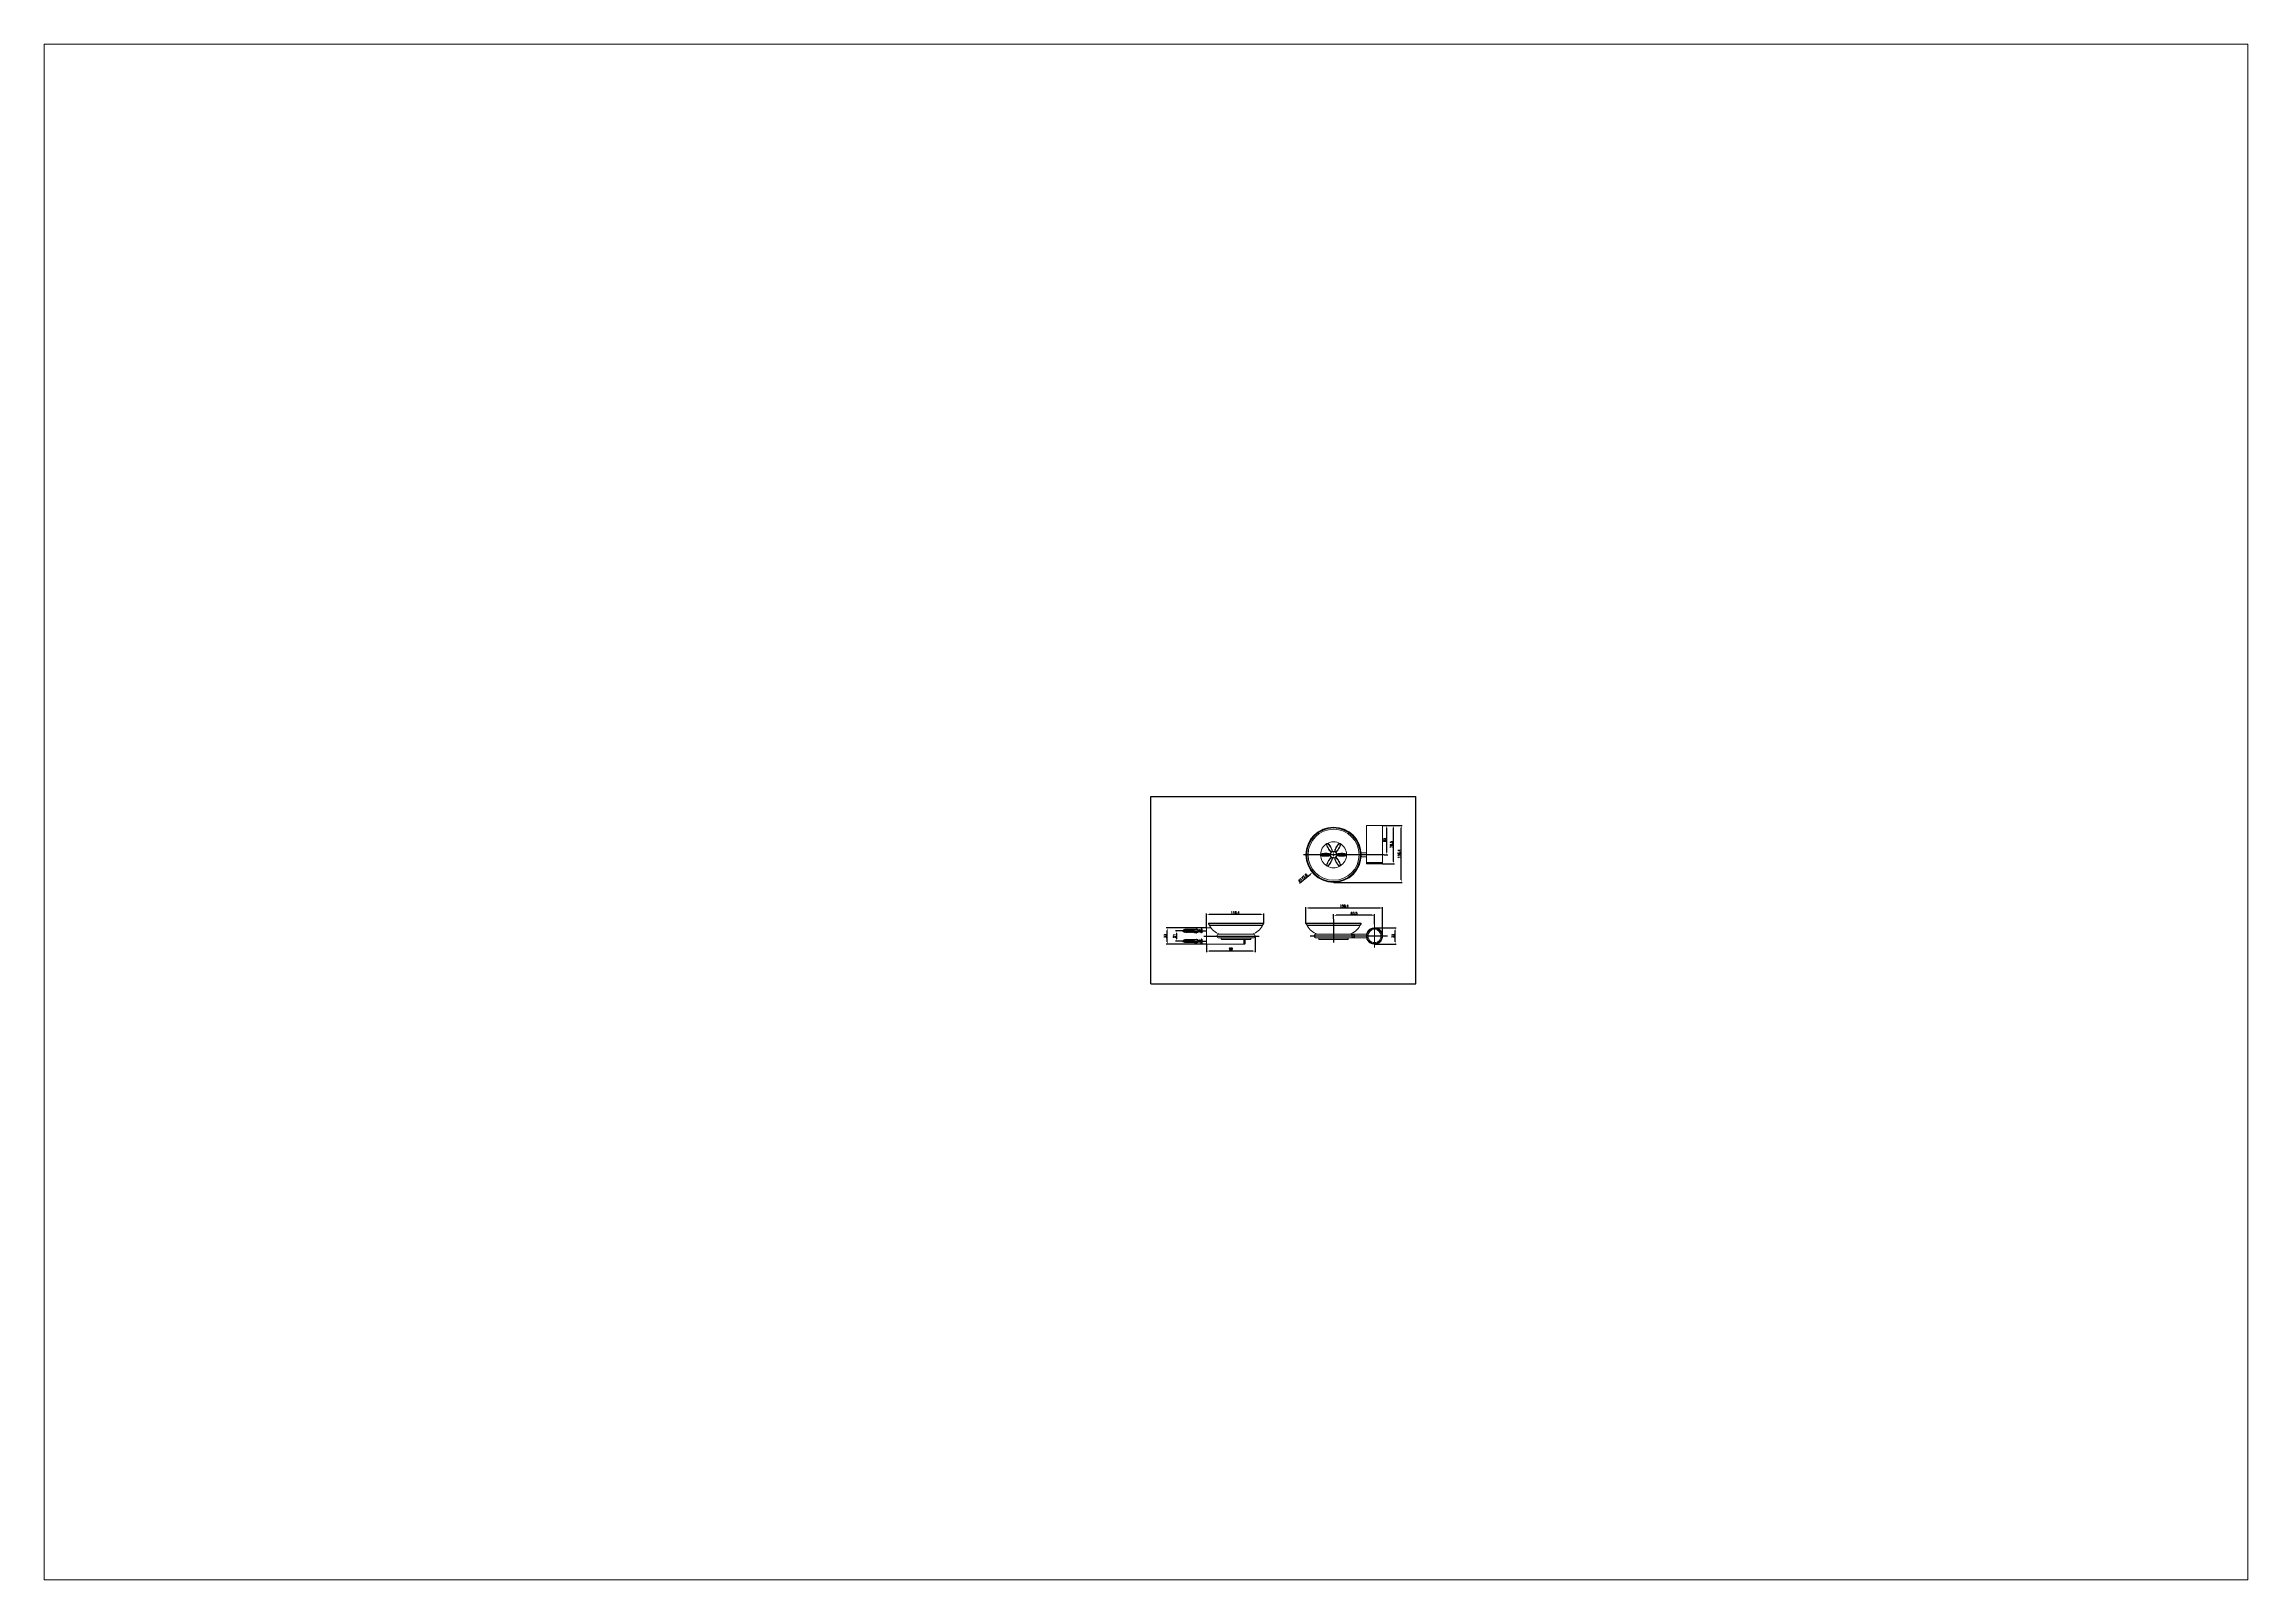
# Paper-space layout '배치1' of a CAD drawing. Extents: x 1.13 to 10.18, y 0.79 to 7.09.
# The model-space entities are those that its viewports show. They can reach past a viewport. Long polylines and large blocks are cut down to what shows.
import ezdxf

# ---------------------------------------------------------------- set-up
doc = ezdxf.new("R2010")
doc.units = 0
doc.header["$LTSCALE"] = 23.1
doc.header["$MEASUREMENT"] = 0
doc.linetypes.add('CENTER', pattern=[0.6, 0.375, -0.075, 0.075, -0.075])
doc.layers.get('0').update_dxf_attribs({"linetype": 'CONTINUOUS'})
doc.layers.get('Defpoints').update_dxf_attribs({"linetype": 'CONTINUOUS'})
doc.styles.get("Standard").update_dxf_attribs({"font": 'txt.shx', "bigfont": 'whgtxt.shx'})
doc.dimstyles.get("Standard").update_dxf_attribs({"dimtxt": 2.5, "dimasz": 0.18, "dimexe": 0.18, "dimexo": 0.0625, "dimgap": 0.09, "dimtad": 0, "dimtih": 1, "dimtoh": 1, "dimdec": 4, "dimzin": 0, "dimdsep": 46, "dimtxsty": 'Standard', "dimcen": 0.09, "dimadec": 0, "dimazin": 0, "dimtp": 0.001, "dimtm": 0.001, "dimtfac": 1, "dimtdec": 4, "dimtofl": 0, "dimtmove": 0, "dimatfit": 0, "dimfxl": 0, "dimtolj": 1, "dimtzin": 0, "dimarcsym": 0})

# ---------------------------------------------------------------- blocks, each defined once
blk = doc.blocks.new('SW_CENTERMARKSYMBOL_3')
at = {"color": 0, "linetype": 'Continuous', "lineweight": 0}
for p, q in [((-5, 0), (-5.25, 0)), ((0, 0), (-2.5, 0)), ((0, 5), (0, 5.25)), ((0, 0), (0, 2.5)), ((0, 0), (0, -2.5)), ((0, 0), (2.5, 0)), ((5, 0), (5.25, 0)), ((0, -5), (0, -5.25))]:
    blk.add_line(p, q, dxfattribs=at)
blk = doc.blocks.new('*D47')
at = {"color": 2, "lineweight": -2, "transparency": 16777216}
for p, q in [((563, 116.4), (606.6, 116.4)), ((604.6, 88.4), (604.6, 111.4)), ((563, 83.4), (606.6, 83.4))]:
    blk.add_line(p, q, dxfattribs=at)
at = {"color": 2, "transparency": 16777216}
for points in [[(603.8, 111.4), (605.4, 111.4), (604.6, 116.4)], [(603.8, 88.4), (605.4, 88.4), (604.6, 83.4)]]:
    blk.add_solid(points, dxfattribs=at)
at = {"layer": 'Defpoints', "color": 0, "transparency": 16777216}
for p in [(562.4, 116.4), (604.6, 116.4), (562.4, 83.4)]:
    blk.add_point(p, dxfattribs=at)
at = {"color": 2, "transparency": 16777216, "insert": (600.3, 99.9), "char_height": 4.6, "attachment_point": 5, "rotation": 90}
blk.add_mtext('\\A1;33', dxfattribs=at)
blk = doc.blocks.new('*D48')
at = {"color": 2, "lineweight": -2, "transparency": 16777216}
for p, q in [((422.5, 125.8), (422.5, 159.1)), ((573.9, 157.1), (427.5, 157.1)), ((578.9, 100.5), (578.9, 159.1))]:
    blk.add_line(p, q, dxfattribs=at)
at = {"color": 2, "transparency": 16777216}
for points in [[(427.5, 158), (427.5, 156.3), (422.5, 157.1)], [(573.9, 158), (573.9, 156.3), (578.9, 157.1)]]:
    blk.add_solid(points, dxfattribs=at)
at = {"layer": 'Defpoints', "color": 0, "transparency": 16777216}
for p in [(422.5, 157.1), (422.5, 125.2), (578.9, 99.9)]:
    blk.add_point(p, dxfattribs=at)
at = {"color": 2, "transparency": 16777216, "insert": (500.7, 161.4), "char_height": 4.6, "attachment_point": 5}
blk.add_mtext('\\A1;156.4', dxfattribs=at)
blk = doc.blocks.new('*D49')
at = {"color": 2, "lineweight": -2, "transparency": 16777216}
for p, q in [((478.9, 134.7), (478.9, 144.2)), ((557.4, 142.2), (483.9, 142.2)), ((562.4, 124), (562.4, 144.2))]:
    blk.add_line(p, q, dxfattribs=at)
at = {"color": 2, "transparency": 16777216}
for points in [[(483.9, 143), (483.9, 141.4), (478.9, 142.2)], [(557.4, 143), (557.4, 141.4), (562.4, 142.2)]]:
    blk.add_solid(points, dxfattribs=at)
at = {"layer": 'Defpoints', "color": 0, "transparency": 16777216}
for p in [(478.9, 142.2), (478.9, 134.1), (562.4, 123.4)]:
    blk.add_point(p, dxfattribs=at)
at = {"color": 2, "transparency": 16777216, "insert": (520.7, 146.5), "char_height": 4.6, "attachment_point": 5}
blk.add_mtext('\\A1;83.5', dxfattribs=at)
blk = doc.blocks.new('*D50')
at = {"color": 2, "lineweight": -2, "transparency": 16777216}
for p, q in [((579.5, 325.7), (619, 325.7)), ((617, 214.3), (617, 320.7)), ((479.5, 209.3), (619, 209.3))]:
    blk.add_line(p, q, dxfattribs=at)
at = {"color": 2, "transparency": 16777216}
for points in [[(616.2, 320.7), (617.8, 320.7), (617, 325.7)], [(616.2, 214.3), (617.8, 214.3), (617, 209.3)]]:
    blk.add_solid(points, dxfattribs=at)
at = {"layer": 'Defpoints', "color": 0, "transparency": 16777216}
for p in [(578.9, 325.7), (617, 325.7), (478.9, 209.3)]:
    blk.add_point(p, dxfattribs=at)
at = {"color": 2, "transparency": 16777216, "insert": (612.7, 267.5), "char_height": 4.6, "attachment_point": 5, "rotation": 90}
blk.add_mtext('\\A1;116.4', dxfattribs=at)
blk = doc.blocks.new('*D51')
at = {"color": 2, "lineweight": -2, "transparency": 16777216}
for p, q in [((579.5, 325.7), (603.2, 325.7)), ((601.2, 252.2), (601.2, 320.7)), ((578.5, 247.2), (603.2, 247.2))]:
    blk.add_line(p, q, dxfattribs=at)
at = {"color": 2, "transparency": 16777216}
for points in [[(600.4, 320.7), (602.1, 320.7), (601.2, 325.7)], [(600.4, 252.2), (602.1, 252.2), (601.2, 247.2)]]:
    blk.add_solid(points, dxfattribs=at)
at = {"layer": 'Defpoints', "color": 0, "transparency": 16777216}
for p in [(578.9, 325.7), (601.2, 325.7), (577.9, 247.2)]:
    blk.add_point(p, dxfattribs=at)
at = {"color": 2, "transparency": 16777216, "insert": (596.9, 286.5), "char_height": 4.6, "attachment_point": 5, "rotation": 90}
blk.add_mtext('\\A1;78.5', dxfattribs=at)
blk = doc.blocks.new('*D52')
at = {"color": 2, "lineweight": -2, "transparency": 16777216}
for p, q in [((579.5, 325.7), (589.6, 325.7)), ((587.6, 270.7), (587.6, 320.7)), ((582.5, 265.7), (589.6, 265.7))]:
    blk.add_line(p, q, dxfattribs=at)
at = {"color": 2, "transparency": 16777216}
for points in [[(586.8, 320.7), (588.4, 320.7), (587.6, 325.7)], [(586.8, 270.7), (588.4, 270.7), (587.6, 265.7)]]:
    blk.add_solid(points, dxfattribs=at)
at = {"layer": 'Defpoints', "color": 0, "transparency": 16777216}
for p in [(578.9, 325.7), (587.6, 325.7), (581.9, 265.7)]:
    blk.add_point(p, dxfattribs=at)
at = {"color": 2, "transparency": 16777216, "insert": (583.3, 295.7), "char_height": 4.6, "attachment_point": 5, "rotation": 90}
blk.add_mtext('\\A1;60', dxfattribs=at)
blk = doc.blocks.new('*D53')
at = {"color": 2, "lineweight": -2, "transparency": 16777216}
blk.add_line((409.7, 207.6), (431.9, 226.2), dxfattribs=at)
at = {"color": 2, "transparency": 16777216}
blk.add_solid([(431.3, 226.9), (432.4, 225.6), (435.7, 229.4)], dxfattribs=at)
at = {"layer": 'Defpoints', "color": 0, "transparency": 16777216}
for p in [(522.1, 302), (435.7, 229.4)]:
    blk.add_point(p, dxfattribs=at)
at = {"color": 2, "transparency": 16777216, "insert": (416.1, 218.6), "char_height": 4.6, "attachment_point": 5, "rotation": 39.99}
blk.add_mtext('\\A1;∅112.8', dxfattribs=at)
blk = doc.blocks.new('*D59')
at = {"color": 2, "lineweight": -2, "transparency": 16777216}
for p, q in [((219.9, 117), (219.9, 145.6)), ((331.3, 143.6), (224.9, 143.6)), ((336.3, 125.8), (336.3, 145.6))]:
    blk.add_line(p, q, dxfattribs=at)
at = {"color": 2, "transparency": 16777216}
for points in [[(224.9, 144.4), (224.9, 142.7), (219.9, 143.6)], [(331.3, 144.4), (331.3, 142.7), (336.3, 143.6)]]:
    blk.add_solid(points, dxfattribs=at)
at = {"layer": 'Defpoints', "color": 0, "transparency": 16777216}
for p in [(219.9, 143.6), (219.9, 116.4), (336.3, 125.2)]:
    blk.add_point(p, dxfattribs=at)
at = {"color": 2, "transparency": 16777216, "insert": (278.1, 147.9), "char_height": 4.6, "attachment_point": 5}
blk.add_mtext('\\A1;116.4', dxfattribs=at)
blk = doc.blocks.new('*D60')
at = {"color": 2, "lineweight": -2, "transparency": 16777216}
for p, q in [((318.9, 99.3), (318.9, 67.1)), ((219.9, 82.8), (219.9, 67.1)), ((313.9, 69.1), (224.9, 69.1))]:
    blk.add_line(p, q, dxfattribs=at)
at = {"color": 2, "transparency": 16777216}
for points in [[(224.9, 70), (224.9, 68.3), (219.9, 69.1)], [(313.9, 70), (313.9, 68.3), (318.9, 69.1)]]:
    blk.add_solid(points, dxfattribs=at)
at = {"layer": 'Defpoints', "color": 0, "transparency": 16777216}
for p in [(318.9, 99.9), (219.9, 83.4), (219.9, 69.1)]:
    blk.add_point(p, dxfattribs=at)
at = {"color": 2, "transparency": 16777216, "insert": (269.4, 73.4), "char_height": 4.6, "attachment_point": 5}
blk.add_mtext('\\A1;99', dxfattribs=at)
blk = doc.blocks.new('*D61')
at = {"color": 2, "lineweight": -2, "transparency": 16777216}
for p, q in [((219.3, 116.4), (137.6, 116.4)), ((139.6, 88.4), (139.6, 111.4)), ((219.3, 83.4), (137.6, 83.4))]:
    blk.add_line(p, q, dxfattribs=at)
at = {"color": 2, "transparency": 16777216}
for points in [[(138.8, 111.4), (140.5, 111.4), (139.6, 116.4)], [(138.8, 88.4), (140.5, 88.4), (139.6, 83.4)]]:
    blk.add_solid(points, dxfattribs=at)
at = {"layer": 'Defpoints', "color": 0, "transparency": 16777216}
for p in [(139.6, 116.4), (219.9, 116.4), (219.9, 83.4)]:
    blk.add_point(p, dxfattribs=at)
at = {"color": 2, "transparency": 16777216, "insert": (135.3, 99.9), "char_height": 4.6, "attachment_point": 5, "rotation": 90}
blk.add_mtext('\\A1;33', dxfattribs=at)
blk = doc.blocks.new('*D62')
at = {"color": 2, "lineweight": -2, "transparency": 16777216}
for p, q in [((170.6, 110.4), (156.4, 110.4)), ((158.4, 105.4), (158.4, 94.4)), ((170.6, 89.4), (156.4, 89.4))]:
    blk.add_line(p, q, dxfattribs=at)
at = {"color": 2, "transparency": 16777216}
for points in [[(157.6, 105.4), (159.2, 105.4), (158.4, 110.4)], [(157.6, 94.4), (159.2, 94.4), (158.4, 89.4)]]:
    blk.add_solid(points, dxfattribs=at)
at = {"layer": 'Defpoints', "color": 0, "transparency": 16777216}
for p in [(171.2, 110.4), (158.4, 89.4), (171.2, 89.4)]:
    blk.add_point(p, dxfattribs=at)
at = {"color": 2, "transparency": 16777216, "insert": (154.1, 99.9), "char_height": 4.6, "attachment_point": 5, "rotation": 90}
blk.add_mtext('\\A1;21', dxfattribs=at)
blk = doc.blocks.new('A$C249B000C')
at = {"color": 2, "linetype": 'Continuous'}
for p, q in [((0, 0), (0, 420)), ((0, 420), (594, 420)), ((594, 0), (594, 420)), ((0, 0), (594, 0))]:
    blk.add_line(p, q, dxfattribs=at)

msp = doc.modelspace()

# ---------------------------------------------------------------- linework, layer by layer
at = {"color": 7, "linetype": 'Continuous', "lineweight": 15}
for p, q in [((545.917, 325.703), (545.917, 269.854)), ((545.917, 325.703), (578.917, 325.703)), ((578.917, 249.703), (578.917, 325.703)), ((474.599, 271.139), (475.076, 271.349)), ((475.326, 271.121), (474.874, 270.793)), ((475.076, 271.349), (475.948, 271.853)), ((475.948, 271.853), (476.369, 272.16)), ((476.531, 271.749), (476.021, 271.522)), ((481.813, 271.522), (481.303, 271.749)), ((481.465, 272.16), (481.886, 271.853)), ((481.886, 271.853), (482.758, 271.349)), ((482.96, 270.793), (482.508, 271.121)), ((482.758, 271.349), (483.235, 271.139)), ((545.917, 269.854), (545.917, 269.853)), ((545.917, 269.853), (545.917, 269.853)), ((472.107, 266.207), (472.051, 266.725)), ((472.051, 264.681), (472.107, 265.199)), ((472.107, 265.199), (472.107, 266.207)), ((472.488, 266.66), (472.429, 266.104)), ((472.429, 265.302), (472.488, 264.746)), ((475.076, 260.057), (474.599, 260.268)), ((474.874, 260.614), (475.326, 260.285)), ((475.948, 259.553), (475.076, 260.057)), ((476.369, 259.246), (475.948, 259.553)), ((476.021, 259.884), (476.531, 259.657)), ((481.303, 259.657), (481.813, 259.884)), ((481.886, 259.553), (481.465, 259.246)), ((482.758, 260.057), (481.886, 259.553)), ((482.508, 260.285), (482.96, 260.614)), ((483.235, 260.268), (482.758, 260.057)), ((485.405, 266.104), (485.346, 266.66)), ((485.346, 264.746), (485.405, 265.302)), ((485.783, 266.725), (485.727, 266.207)), ((485.727, 266.207), (485.727, 265.199)), ((485.727, 265.199), (485.783, 264.681)), ((545.954, 269.703), (535.189, 269.703)), ((535.189, 261.703), (545.953, 261.703)), ((545.917, 261.553), (545.917, 249.703)), ((545.917, 249.703), (578.917, 249.703)), ((545.919, 249.501), (545.93, 248.194)), ((548.103, 247.203), (546.93, 247.203)), ((577.904, 247.203), (548.103, 247.203)), ((550.431, 249.353), (550.406, 249.501)), ((550.697, 249.536), (550.717, 249.413)), ((551.432, 249.536), (550.697, 249.536)), ((552.169, 249.501), (552.143, 249.353)), ((578.904, 248.194), (578.915, 249.501)), ((229.077, 116.395), (219.901, 116.395)), ((219.901, 99.895), (219.901, 116.395)), ((219.901, 83.395), (219.901, 99.895)), ((224.487, 126.155), (335.315, 126.155)), ((314.901, 103.895), (244.901, 103.895)), ((244.901, 95.895), (314.901, 95.895)), ((249.764, 95.895), (249.877, 93.63)), ((309.425, 93.155), (250.377, 93.155)), ((295.901, 83.395), (295.901, 93.155)), ((298.401, 93.155), (298.401, 84.408)), ((309.925, 93.63), (310.038, 95.895)), ((423.503, 126.155), (478.917, 126.155)), ((513.917, 103.895), (443.917, 103.895)), ((443.917, 95.895), (513.917, 95.895)), ((448.78, 95.895), (448.893, 93.63)), ((508.441, 93.155), (449.393, 93.155)), ((478.917, 126.155), (534.331, 126.155)), ((508.941, 93.63), (509.054, 95.895)), ((546.409, 103.895), (513.917, 103.895)), ((513.917, 95.895), (546.409, 95.895)), ((550.431, 111.23), (550.406, 111.205)), ((550.413, 111.212), (550.406, 111.205)), ((552.169, 112.825), (552.143, 112.802)), ((552.169, 112.825), (552.162, 112.818)), ((219.901, 83.395), (295.901, 83.395)), ((296.103, 83.397), (297.41, 83.408))]:
    msp.add_line(p, q, dxfattribs=at)
at = {"color": 1, "linetype": 'CENTER'}
for p, q in [((581.851, 265.703), (417.36, 265.703)), ((182.452, 110.395), (219.901, 110.395)), ((214.243, 99.895), (326.8, 99.895)), ((589.27, 99.895), (431.468, 99.895)), ((478.917, 134.114), (478.917, 86.523)), ((182.452, 89.395), (219.901, 89.395))]:
    msp.add_line(p, q, dxfattribs=at)
at = {"color": 2, "linetype": 'Continuous', "lineweight": 15}
for p, q in [((550.406, 249.501), (545.919, 249.501)), ((545.93, 248.194), (578.904, 248.194)), ((578.915, 249.501), (552.169, 249.501)), ((336.047, 124.473), (223.755, 124.473)), ((333.704, 121.155), (226.098, 121.155)), ((249.877, 93.63), (309.925, 93.63)), ((296.103, 93.155), (296.103, 83.397)), ((297.41, 83.408), (297.41, 93.155)), ((478.917, 124.473), (422.771, 124.473)), ((478.917, 121.155), (425.114, 121.155)), ((448.893, 93.63), (478.917, 93.63)), ((535.063, 124.473), (478.917, 124.473)), ((532.72, 121.155), (478.917, 121.155)), ((478.917, 93.63), (508.941, 93.63))]:
    msp.add_line(p, q, dxfattribs=at)
at = {"color": 7, "linetype": 'Continuous'}
for p, q in [((172.202, 109.633), (172.071, 109.416)), ((175.702, 113.395), (172.202, 111.895)), ((172.202, 111.895), (172.202, 108.895)), ((175.702, 107.395), (172.202, 108.895)), ((175.702, 92.395), (172.202, 90.895)), ((172.202, 90.895), (172.202, 87.895)), ((172.702, 110.895), (194.202, 110.895)), ((172.702, 110.895), (172.702, 109.895)), ((194.202, 109.895), (172.702, 109.895)), ((177.202, 113.395), (175.702, 113.395)), ((175.702, 113.395), (175.702, 110.895)), ((177.202, 111.199), (175.702, 111.199)), ((175.702, 109.895), (175.702, 107.395)), ((179.202, 109.59), (175.702, 109.59)), ((177.202, 109.347), (175.702, 109.347)), ((177.202, 108.045), (175.702, 108.045)), ((177.202, 107.895), (175.702, 107.895)), ((177.202, 92.395), (175.702, 92.395)), ((175.702, 92.395), (175.702, 89.895)), ((177.202, 90.199), (175.702, 90.199)), ((177.202, 110.194), (177.154, 109.903)), ((177.202, 112.895), (177.202, 113.395)), ((179.202, 112.895), (177.202, 112.895)), ((179.202, 112.745), (177.202, 112.745)), ((177.202, 110.895), (177.202, 112.745)), ((177.202, 109.59), (177.202, 110.194)), ((177.202, 109.347), (177.202, 108.045)), ((177.202, 107.895), (177.202, 107.395)), ((179.202, 107.395), (177.202, 107.395)), ((177.202, 91.895), (177.202, 92.395)), ((179.202, 91.895), (177.202, 91.895)), ((179.202, 91.745), (177.202, 91.745)), ((177.202, 89.895), (177.202, 91.745)), ((181.202, 113.395), (179.202, 113.395)), ((179.202, 113.395), (179.202, 112.895)), ((179.202, 112.745), (179.202, 110.895)), ((181.202, 111.199), (179.202, 111.199)), ((179.202, 108.045), (179.202, 109.895)), ((181.202, 108.045), (179.202, 108.045)), ((181.202, 107.895), (179.202, 107.895)), ((179.202, 107.395), (179.202, 107.895)), ((181.202, 92.395), (179.202, 92.395)), ((179.202, 92.395), (179.202, 91.895)), ((179.202, 91.745), (179.202, 89.895)), ((181.202, 90.199), (179.202, 90.199)), ((181.202, 112.895), (181.202, 113.395)), ((183.202, 112.895), (181.202, 112.895)), ((183.202, 112.745), (181.202, 112.745)), ((181.202, 110.895), (181.202, 112.745)), ((181.202, 109.895), (181.202, 108.045)), ((183.202, 109.59), (181.202, 109.59)), ((181.202, 107.895), (181.202, 107.395)), ((183.202, 107.395), (181.202, 107.395)), ((181.202, 91.895), (181.202, 92.395)), ((183.202, 91.895), (181.202, 91.895)), ((183.202, 91.745), (181.202, 91.745)), ((181.202, 89.895), (181.202, 91.745)), ((185.202, 113.395), (183.202, 113.395)), ((183.202, 113.395), (183.202, 112.895)), ((183.202, 112.745), (183.202, 110.895)), ((185.202, 111.199), (183.202, 111.199)), ((183.202, 108.045), (183.202, 109.895)), ((185.202, 108.045), (183.202, 108.045)), ((185.202, 107.895), (183.202, 107.895)), ((183.202, 107.395), (183.202, 107.895)), ((185.202, 92.395), (183.202, 92.395)), ((183.202, 92.395), (183.202, 91.895)), ((183.202, 91.745), (183.202, 89.895)), ((185.202, 90.199), (183.202, 90.199)), ((185.202, 112.895), (185.202, 113.395)), ((187.202, 112.895), (185.202, 112.895)), ((187.202, 112.745), (185.202, 112.745)), ((185.202, 110.895), (185.202, 112.745)), ((185.202, 109.895), (185.202, 108.045)), ((187.202, 109.59), (185.202, 109.59)), ((185.202, 107.895), (185.202, 107.395)), ((187.202, 107.395), (185.202, 107.395)), ((185.202, 91.895), (185.202, 92.395)), ((187.202, 91.895), (185.202, 91.895)), ((187.202, 91.745), (185.202, 91.745)), ((185.202, 89.895), (185.202, 91.745)), ((189.202, 113.395), (187.202, 113.395)), ((187.202, 113.395), (187.202, 112.895)), ((187.202, 112.745), (187.202, 110.895)), ((189.202, 111.199), (187.202, 111.199)), ((187.202, 108.045), (187.202, 109.895)), ((189.202, 108.045), (187.202, 108.045)), ((189.202, 107.895), (187.202, 107.895)), ((187.202, 107.395), (187.202, 107.895)), ((189.202, 92.395), (187.202, 92.395)), ((187.202, 92.395), (187.202, 91.895)), ((187.202, 91.745), (187.202, 89.895)), ((189.202, 90.199), (187.202, 90.199)), ((189.202, 112.895), (189.202, 113.395)), ((191.202, 112.895), (189.202, 112.895)), ((191.202, 112.745), (189.202, 112.745)), ((189.202, 110.895), (189.202, 112.745)), ((189.202, 109.895), (189.202, 108.045)), ((191.202, 109.59), (189.202, 109.59)), ((189.202, 107.895), (189.202, 107.395)), ((191.202, 107.395), (189.202, 107.395)), ((189.202, 91.895), (189.202, 92.395)), ((191.202, 91.895), (189.202, 91.895)), ((191.202, 91.745), (189.202, 91.745)), ((189.202, 89.895), (189.202, 91.745)), ((195.404, 113.395), (191.202, 113.395)), ((191.202, 113.395), (191.202, 112.895)), ((191.202, 112.745), (191.202, 110.895)), ((193.202, 111.199), (191.202, 111.199)), ((191.202, 108.045), (191.202, 109.895)), ((193.202, 108.045), (191.202, 108.045)), ((193.202, 107.895), (191.202, 107.895)), ((191.202, 107.395), (191.202, 107.895)), ((195.404, 92.395), (191.202, 92.395)), ((191.202, 92.395), (191.202, 91.895)), ((191.202, 91.745), (191.202, 89.895)), ((193.202, 90.199), (191.202, 90.199)), ((193.202, 111.199), (193.202, 110.895)), ((193.202, 109.895), (193.202, 108.045)), ((193.202, 107.895), (193.202, 107.395)), ((195.404, 107.395), (193.202, 107.395)), ((193.202, 90.199), (193.202, 89.895)), ((194.202, 110.895), (194.202, 109.895)), ((195.248, 113.353), (199.073, 114.378)), ((199.702, 113.353), (195.248, 113.353)), ((199.702, 107.437), (195.248, 107.437)), ((195.248, 107.437), (199.073, 106.412)), ((195.248, 92.353), (199.073, 93.378)), ((199.702, 92.353), (195.248, 92.353)), ((199.702, 113.895), (199.702, 113.353)), ((202.202, 113.395), (199.702, 113.395)), ((199.702, 106.895), (199.702, 107.437)), ((202.202, 107.395), (199.702, 107.395)), ((199.702, 92.895), (199.702, 92.353)), ((202.202, 92.395), (199.702, 92.395)), ((202.202, 113.395), (202.202, 107.395)), ((202.202, 111.895), (202.404, 111.895)), ((202.202, 92.395), (202.202, 86.395)), ((202.202, 90.895), (202.404, 90.895)), ((202.346, 111.72), (202.422, 111.946)), ((202.346, 90.72), (202.422, 90.946)), ((202.395, 108.895), (203.212, 108.895)), ((203.109, 111.895), (203.904, 111.895)), ((203.109, 90.895), (203.904, 90.895)), ((203.846, 111.72), (203.922, 111.946)), ((203.846, 90.72), (203.922, 90.946)), ((203.895, 108.895), (204.712, 108.895)), ((204.561, 112.053), (204.645, 111.895)), ((204.561, 91.053), (204.645, 90.895)), ((204.609, 111.895), (205.404, 111.895)), ((204.609, 90.895), (205.404, 90.895)), ((205.346, 111.72), (205.404, 111.895)), ((205.346, 90.72), (205.404, 90.895)), ((205.395, 108.895), (207.202, 108.895)), ((206.061, 112.053), (206.145, 111.895)), ((206.061, 91.053), (206.145, 90.895)), ((206.109, 111.895), (207.202, 111.895)), ((206.109, 90.895), (207.202, 90.895)), ((206.212, 108.895), (206.452, 108.096)), ((206.452, 108.096), (206.859, 108.895)), ((209.702, 114.395), (207.202, 111.895)), ((207.202, 108.895), (207.202, 111.895)), ((209.702, 106.395), (207.202, 108.895)), ((209.702, 93.395), (207.202, 90.895)), ((207.202, 87.895), (207.202, 90.895)), ((210.202, 114.395), (209.702, 114.395)), ((209.702, 114.395), (209.702, 106.395)), ((210.202, 106.395), (209.702, 106.395)), ((210.202, 93.395), (209.702, 93.395)), ((209.702, 93.395), (209.702, 85.395)), ((210.202, 114.395), (210.202, 106.395)), ((210.202, 93.395), (210.202, 85.395)), ((172.202, 88.633), (172.071, 88.416)), ((175.702, 86.395), (172.202, 87.895)), ((172.702, 89.895), (194.202, 89.895)), ((172.702, 89.895), (172.702, 88.895)), ((194.202, 88.895), (172.702, 88.895)), ((175.702, 88.895), (175.702, 86.395)), ((179.202, 88.59), (175.702, 88.59)), ((177.202, 88.347), (175.702, 88.347)), ((177.202, 87.045), (175.702, 87.045)), ((177.202, 86.895), (175.702, 86.895)), ((177.202, 89.194), (177.154, 88.903)), ((177.202, 88.59), (177.202, 89.194)), ((177.202, 88.347), (177.202, 87.045)), ((177.202, 86.895), (177.202, 86.395)), ((179.202, 86.395), (177.202, 86.395)), ((179.202, 87.045), (179.202, 88.895)), ((181.202, 87.045), (179.202, 87.045)), ((181.202, 86.895), (179.202, 86.895)), ((179.202, 86.395), (179.202, 86.895)), ((181.202, 88.895), (181.202, 87.045)), ((183.202, 88.59), (181.202, 88.59)), ((181.202, 86.895), (181.202, 86.395)), ((183.202, 86.395), (181.202, 86.395)), ((183.202, 87.045), (183.202, 88.895)), ((185.202, 87.045), (183.202, 87.045)), ((185.202, 86.895), (183.202, 86.895)), ((183.202, 86.395), (183.202, 86.895)), ((185.202, 88.895), (185.202, 87.045)), ((187.202, 88.59), (185.202, 88.59)), ((185.202, 86.895), (185.202, 86.395)), ((187.202, 86.395), (185.202, 86.395)), ((187.202, 87.045), (187.202, 88.895)), ((189.202, 87.045), (187.202, 87.045)), ((189.202, 86.895), (187.202, 86.895)), ((187.202, 86.395), (187.202, 86.895)), ((189.202, 88.895), (189.202, 87.045)), ((191.202, 88.59), (189.202, 88.59)), ((189.202, 86.895), (189.202, 86.395)), ((191.202, 86.395), (189.202, 86.395)), ((191.202, 87.045), (191.202, 88.895)), ((193.202, 87.045), (191.202, 87.045)), ((193.202, 86.895), (191.202, 86.895)), ((191.202, 86.395), (191.202, 86.895)), ((193.202, 88.895), (193.202, 87.045)), ((193.202, 86.895), (193.202, 86.395)), ((195.404, 86.395), (193.202, 86.395)), ((194.202, 89.895), (194.202, 88.895)), ((199.702, 86.437), (195.248, 86.437)), ((195.248, 86.437), (199.073, 85.412)), ((199.702, 85.895), (199.702, 86.437)), ((202.202, 86.395), (199.702, 86.395)), ((202.395, 87.895), (203.212, 87.895)), ((203.895, 87.895), (204.712, 87.895)), ((205.395, 87.895), (207.202, 87.895)), ((206.212, 87.895), (206.452, 87.096)), ((206.452, 87.096), (206.859, 87.895)), ((209.702, 85.395), (207.202, 87.895)), ((210.202, 85.395), (209.702, 85.395))]:
    msp.add_line(p, q, dxfattribs=at)
at = {"color": 1, "linetype": 'CENTER', "lineweight": 0}
msp.add_line((562.417, 76.435), (562.417, 123.355), dxfattribs=at)
at = {"color": 7, "linetype": 'Continuous', "lineweight": 15, "flags": 128}
for points in [[(474.599, 271.139), (474.654, 271.069), (474.706, 271.003), (474.754, 270.943), (474.795, 270.892), (474.829, 270.849), (474.853, 270.818), (474.869, 270.799), (474.874, 270.793)], [(476.369, 272.16), (476.401, 272.078), (476.432, 272), (476.46, 271.929), (476.484, 271.867), (476.504, 271.817), (476.519, 271.78), (476.528, 271.757), (476.531, 271.749)], [(481.465, 272.16), (481.433, 272.078), (481.402, 272), (481.374, 271.929), (481.349, 271.867), (481.33, 271.817), (481.315, 271.78), (481.306, 271.757), (481.303, 271.749)], [(483.235, 271.139), (483.18, 271.069), (483.127, 271.003), (483.08, 270.943), (483.039, 270.892), (483.005, 270.849), (482.98, 270.818), (482.965, 270.799), (482.96, 270.793)], [(472.051, 266.725), (472.139, 266.712), (472.222, 266.699), (472.297, 266.688), (472.363, 266.678), (472.416, 266.671), (472.455, 266.665), (472.48, 266.661), (472.488, 266.66)], [(472.051, 264.681), (472.139, 264.694), (472.222, 264.707), (472.297, 264.718), (472.363, 264.728), (472.416, 264.736), (472.455, 264.742), (472.48, 264.745), (472.488, 264.746)], [(474.874, 260.614), (474.869, 260.607), (474.853, 260.588), (474.829, 260.557), (474.795, 260.515), (474.754, 260.463), (474.706, 260.403), (474.654, 260.337), (474.599, 260.268)], [(476.531, 259.657), (476.528, 259.649), (476.519, 259.627), (476.504, 259.589), (476.484, 259.539), (476.46, 259.478), (476.432, 259.407), (476.401, 259.329), (476.369, 259.246)], [(481.303, 259.657), (481.306, 259.649), (481.315, 259.627), (481.33, 259.589), (481.349, 259.539), (481.374, 259.478), (481.402, 259.407), (481.433, 259.329), (481.465, 259.246)], [(482.96, 260.614), (482.965, 260.607), (482.98, 260.588), (483.005, 260.557), (483.039, 260.515), (483.08, 260.463), (483.127, 260.403), (483.18, 260.337), (483.235, 260.268)], [(485.346, 266.66), (485.354, 266.661), (485.378, 266.665), (485.418, 266.671), (485.471, 266.678), (485.537, 266.688), (485.612, 266.699), (485.695, 266.712), (485.783, 266.725)], [(485.346, 264.746), (485.354, 264.745), (485.378, 264.742), (485.418, 264.736), (485.471, 264.728), (485.537, 264.718), (485.612, 264.707), (485.695, 264.694), (485.783, 264.681)], [(552.294, 249.703), (552.269, 249.699), (552.246, 249.688), (552.224, 249.669), (552.205, 249.644), (552.19, 249.613), (552.179, 249.578), (552.172, 249.541), (552.169, 249.501)]]:
    msp.add_lwpolyline(points, dxfattribs=at)
at = {"color": 8, "linetype": 'Continuous', "lineweight": 15, "flags": 128}
for points in [[(552.073, 249.402), (552.073, 249.396), (552.079, 249.387), (552.093, 249.377), (552.115, 249.365), (552.143, 249.353)], [(552.169, 249.501), (552.141, 249.508), (552.118, 249.515), (552.103, 249.521), (552.096, 249.526), (552.095, 249.528)]]:
    msp.add_lwpolyline(points, dxfattribs=at)
at = {"color": 7, "linetype": 'Continuous'}
for points in [[(171.623, 110.067), (171.55, 110.205), (171.534, 110.227)], [(171.811, 109.601), (171.764, 109.727), (171.694, 109.905), (171.623, 110.067)], [(171.716, 110.135), (171.764, 110.119), (171.81, 110.116)], [(172.202, 110.636), (172.153, 110.53), (172.096, 110.412), (172.039, 110.308), (171.982, 110.223), (171.924, 110.162), (171.867, 110.126), (171.81, 110.116)], [(172.071, 109.416), (172.037, 109.368), (171.985, 109.341), (171.933, 109.365), (171.881, 109.438), (171.829, 109.552), (171.811, 109.601)], [(172.202, 109.803), (172.193, 109.763), (172.141, 109.582), (172.089, 109.449), (172.071, 109.416)], [(172.828, 110.895), (172.827, 110.892), (172.756, 110.714), (172.702, 110.572)], [(173.697, 110.895), (173.697, 110.895), (173.64, 110.636), (173.582, 110.373), (173.525, 110.119), (173.469, 109.895)], [(173.891, 110.895), (173.855, 110.617), (173.803, 110.205), (173.762, 109.895)], [(174.319, 110.895), (174.303, 110.827), (174.244, 110.556), (174.185, 110.283), (174.125, 110.022), (174.093, 109.895)], [(175.172, 110.895), (175.126, 110.626), (175.069, 110.285), (175.012, 109.954), (175.001, 109.895)], [(175.381, 110.895), (175.361, 110.714), (175.31, 110.23), (175.273, 109.895)], [(175.82, 110.895), (175.791, 110.733), (175.735, 110.398), (175.679, 110.067), (175.649, 109.904)], [(176.669, 110.895), (176.62, 110.599), (176.562, 110.234), (176.506, 109.895)], [(176.88, 110.895), (176.87, 110.801), (176.817, 110.301), (176.775, 109.895)], [(177.316, 110.895), (177.304, 110.826), (177.253, 110.51), (177.202, 110.194)], [(178.006, 109.895), (178.061, 110.232), (178.119, 110.591), (178.169, 110.895)], [(178.38, 110.895), (178.278, 109.927), (178.275, 109.895)], [(178.816, 110.895), (178.763, 110.574), (178.706, 110.216), (178.653, 109.895)], [(179.506, 109.895), (179.56, 110.222), (179.617, 110.579), (179.669, 110.895)], [(179.88, 110.895), (179.844, 110.552), (179.791, 110.051), (179.775, 109.895)], [(180.316, 110.895), (180.264, 110.579), (180.207, 110.222), (180.153, 109.895)], [(181.006, 109.895), (181.058, 110.209), (181.115, 110.566), (181.168, 110.895)], [(181.38, 110.895), (181.357, 110.677), (181.304, 110.175), (181.275, 109.895)], [(181.815, 110.895), (181.762, 110.566), (181.705, 110.209), (181.653, 109.895)], [(182.506, 109.895), (182.559, 110.215), (182.616, 110.573), (182.669, 110.895)], [(182.88, 110.895), (182.87, 110.801), (182.817, 110.301), (182.775, 109.895)], [(183.316, 110.895), (183.263, 110.573), (183.206, 110.215), (183.154, 109.903)], [(184.006, 109.895), (184.059, 110.216), (184.116, 110.574), (184.169, 110.895)], [(184.38, 110.895), (184.278, 109.927), (184.275, 109.895)], [(184.816, 110.895), (184.763, 110.574), (184.706, 110.216), (184.653, 109.895)], [(185.506, 109.895), (185.56, 110.222), (185.617, 110.579), (185.669, 110.895)], [(185.88, 110.895), (185.844, 110.552), (185.791, 110.051), (185.775, 109.895)], [(186.316, 110.895), (186.264, 110.579), (186.207, 110.222), (186.153, 109.895)], [(187.006, 109.895), (187.058, 110.209), (187.115, 110.566), (187.168, 110.895)], [(187.38, 110.895), (187.357, 110.677), (187.304, 110.175), (187.275, 109.895)], [(187.815, 110.895), (187.762, 110.566), (187.705, 110.209), (187.653, 109.895)], [(188.506, 109.895), (188.559, 110.215), (188.616, 110.573), (188.669, 110.895)], [(188.88, 110.895), (188.87, 110.801), (188.817, 110.301), (188.775, 109.895)], [(189.316, 110.895), (189.263, 110.573), (189.206, 110.215), (189.154, 109.903)], [(190.006, 109.895), (190.059, 110.216), (190.116, 110.574), (190.169, 110.895)], [(190.38, 110.895), (190.278, 109.927), (190.275, 109.895)], [(190.816, 110.895), (190.763, 110.574), (190.706, 110.216), (190.653, 109.895)], [(191.506, 109.895), (191.56, 110.222), (191.617, 110.579), (191.669, 110.895)], [(191.88, 110.895), (191.844, 110.552), (191.791, 110.051), (191.775, 109.895)], [(192.316, 110.895), (192.264, 110.579), (192.207, 110.222), (192.153, 109.895)], [(193.006, 109.895), (193.058, 110.209), (193.115, 110.566), (193.168, 110.895)], [(193.38, 110.895), (193.357, 110.677), (193.304, 110.175), (193.275, 109.895)], [(193.815, 110.895), (193.762, 110.566), (193.705, 110.209), (193.653, 109.895)], [(202.202, 111.084), (202.233, 111.253), (202.29, 111.521), (202.346, 111.72)], [(202.383, 110.924), (202.278, 109.927), (202.226, 109.45), (202.202, 109.252)], [(202.432, 108.963), (202.311, 108.737), (202.202, 108.529)], [(202.202, 90.084), (202.233, 90.253), (202.29, 90.521), (202.346, 90.72)], [(202.623, 112.568), (202.591, 112.45), (202.539, 112.178), (202.487, 111.821), (202.435, 111.396), (202.383, 110.924)], [(202.623, 91.568), (202.591, 91.45), (202.539, 91.178), (202.487, 90.821), (202.435, 90.396), (202.383, 89.924)], [(202.422, 111.946), (202.528, 112.271), (202.623, 112.568)], [(202.422, 90.946), (202.528, 91.271), (202.623, 91.568)], [(203.109, 111.895), (203.052, 111.852), (202.995, 111.725), (202.937, 111.521), (202.88, 111.253), (202.821, 110.928), (202.763, 110.574), (202.706, 110.216), (202.647, 109.859), (202.588, 109.534), (202.531, 109.266), (202.473, 109.063), (202.432, 108.963)], [(203.109, 90.895), (203.052, 90.852), (202.995, 90.725), (202.937, 90.521), (202.88, 90.253), (202.821, 89.928), (202.763, 89.574), (202.706, 89.216), (202.647, 88.859), (202.588, 88.534), (202.531, 88.266), (202.473, 88.063), (202.432, 87.963)], [(202.75, 112.648), (202.696, 112.693), (202.644, 112.625), (202.623, 112.568)], [(202.75, 91.648), (202.696, 91.693), (202.644, 91.625), (202.623, 91.568)], [(202.75, 112.648), (202.897, 112.365), (203.061, 112.053), (203.145, 111.895)], [(202.75, 91.648), (202.897, 91.365), (203.061, 91.053), (203.145, 90.895)], [(203.373, 108.222), (203.278, 108.518), (203.172, 108.844), (203.154, 108.895)], [(203.212, 108.895), (203.27, 108.938), (203.328, 109.068), (203.385, 109.272), (203.442, 109.54), (203.501, 109.866), (203.56, 110.222), (203.617, 110.579), (203.674, 110.927), (203.731, 111.243), (203.788, 111.511), (203.846, 111.72)], [(203.212, 87.895), (203.27, 87.938), (203.328, 88.068), (203.385, 88.272), (203.442, 88.54), (203.501, 88.866), (203.56, 89.222), (203.617, 89.579), (203.674, 89.927), (203.731, 90.243), (203.788, 90.511), (203.846, 90.72)], [(203.5, 108.142), (203.478, 108.11), (203.426, 108.11), (203.373, 108.222)], [(204.123, 112.568), (204.104, 112.503), (204.052, 112.255), (204, 111.918), (203.948, 111.508), (203.896, 111.045), (203.844, 110.552), (203.791, 110.051), (203.739, 109.566), (203.687, 109.121), (203.635, 108.736), (203.583, 108.43), (203.53, 108.218), (203.5, 108.142)], [(203.932, 108.963), (203.811, 108.737), (203.647, 108.425), (203.5, 108.142)], [(204.123, 91.568), (204.104, 91.503), (204.052, 91.255), (204, 90.918), (203.948, 90.508), (203.896, 90.045), (203.844, 89.552), (203.791, 89.051), (203.739, 88.566), (203.687, 88.121), (203.635, 87.736), (203.583, 87.43), (203.53, 87.218), (203.5, 87.142)], [(203.922, 111.946), (204.028, 112.271), (204.123, 112.568)], [(203.922, 90.946), (204.028, 91.271), (204.123, 91.568)], [(204.609, 111.895), (204.551, 111.851), (204.493, 111.719), (204.435, 111.511), (204.378, 111.243), (204.321, 110.927), (204.264, 110.579), (204.207, 110.222), (204.148, 109.866), (204.09, 109.54), (204.032, 109.272), (203.975, 109.068), (203.932, 108.963)], [(204.609, 90.895), (204.551, 90.851), (204.493, 90.719), (204.435, 90.511), (204.378, 90.243), (204.321, 89.927), (204.264, 89.579), (204.207, 89.222), (204.148, 88.866), (204.09, 88.54), (204.032, 88.272), (203.975, 88.068), (203.932, 87.963)], [(204.25, 112.648), (204.209, 112.693), (204.157, 112.652), (204.123, 112.568)], [(204.25, 91.648), (204.209, 91.693), (204.157, 91.652), (204.123, 91.568)], [(204.25, 112.648), (204.397, 112.365), (204.561, 112.053)], [(204.25, 91.648), (204.397, 91.365), (204.561, 91.053)], [(204.873, 108.222), (204.778, 108.518), (204.672, 108.844), (204.654, 108.895)], [(204.712, 108.895), (204.77, 108.939), (204.829, 109.07), (204.887, 109.277), (204.943, 109.543), (205, 109.859), (205.058, 110.209), (205.115, 110.566), (205.173, 110.92), (205.231, 111.244), (205.288, 111.512), (205.346, 111.72)], [(204.712, 87.895), (204.77, 87.939), (204.829, 88.07), (204.887, 88.277), (204.943, 88.543), (205, 88.859), (205.058, 89.209), (205.115, 89.566), (205.173, 89.92), (205.231, 90.244), (205.288, 90.512), (205.346, 90.72)], [(205, 108.142), (204.991, 108.127), (204.939, 108.099), (204.887, 108.181), (204.873, 108.222)], [(205.623, 112.568), (205.617, 112.55), (205.565, 112.326), (205.513, 112.009), (205.461, 111.616), (205.409, 111.165), (205.357, 110.677), (205.304, 110.175), (205.252, 109.684), (205.2, 109.227), (205.148, 108.826), (205.096, 108.499), (205.044, 108.262), (205, 108.142)], [(205.432, 108.963), (205.311, 108.737), (205.147, 108.425), (205, 108.142)], [(205.623, 91.568), (205.617, 91.55), (205.565, 91.326), (205.513, 91.009), (205.461, 90.616), (205.409, 90.165), (205.357, 89.677), (205.304, 89.175), (205.252, 88.684), (205.2, 88.227), (205.148, 87.826), (205.096, 87.499), (205.044, 87.262), (205, 87.142)], [(205.404, 111.895), (205.422, 111.946), (205.528, 112.271), (205.623, 112.568)], [(205.404, 90.895), (205.422, 90.946), (205.528, 91.271), (205.623, 91.568)], [(206.109, 111.895), (206.051, 111.851), (205.993, 111.72), (205.935, 111.512), (205.878, 111.244), (205.82, 110.92), (205.762, 110.566), (205.705, 110.209), (205.647, 109.859), (205.59, 109.543), (205.534, 109.277), (205.476, 109.07), (205.432, 108.963)], [(206.109, 90.895), (206.051, 90.851), (205.993, 90.72), (205.935, 90.512), (205.878, 90.244), (205.82, 89.92), (205.762, 89.566), (205.705, 89.209), (205.647, 88.859), (205.59, 88.543), (205.534, 88.277), (205.476, 88.07), (205.432, 87.963)], [(205.75, 112.648), (205.722, 112.686), (205.67, 112.672), (205.623, 112.568)], [(205.75, 91.648), (205.722, 91.686), (205.67, 91.672), (205.623, 91.568)], [(205.75, 112.648), (205.897, 112.365), (206.061, 112.053)], [(205.75, 91.648), (205.897, 91.365), (206.061, 91.053)], [(206.373, 108.222), (206.278, 108.518), (206.172, 108.844), (206.154, 108.895)], [(206.452, 108.096), (206.4, 108.151), (206.373, 108.222)], [(171.623, 89.067), (171.55, 89.205), (171.534, 89.227)], [(171.811, 88.601), (171.764, 88.727), (171.694, 88.905), (171.623, 89.067)], [(171.716, 89.135), (171.764, 89.119), (171.81, 89.116)], [(172.202, 89.636), (172.153, 89.53), (172.096, 89.412), (172.039, 89.308), (171.982, 89.223), (171.924, 89.162), (171.867, 89.126), (171.81, 89.116)], [(172.071, 88.416), (172.037, 88.368), (171.985, 88.341), (171.933, 88.365), (171.881, 88.438), (171.829, 88.552), (171.811, 88.601)], [(172.202, 88.803), (172.193, 88.763), (172.141, 88.582), (172.089, 88.449), (172.071, 88.416)], [(172.828, 89.895), (172.827, 89.892), (172.756, 89.714), (172.702, 89.572)], [(173.697, 89.895), (173.697, 89.895), (173.64, 89.636), (173.582, 89.373), (173.525, 89.119), (173.469, 88.895)], [(173.891, 89.895), (173.855, 89.617), (173.803, 89.205), (173.762, 88.895)], [(174.319, 89.895), (174.303, 89.827), (174.244, 89.556), (174.185, 89.283), (174.125, 89.022), (174.093, 88.895)], [(175.172, 89.895), (175.126, 89.626), (175.069, 89.285), (175.012, 88.954), (175.001, 88.895)], [(175.381, 89.895), (175.361, 89.714), (175.31, 89.23), (175.273, 88.895)], [(175.82, 89.895), (175.791, 89.733), (175.735, 89.398), (175.679, 89.067), (175.649, 88.904)], [(176.669, 89.895), (176.62, 89.599), (176.562, 89.234), (176.506, 88.895)], [(176.88, 89.895), (176.87, 89.801), (176.817, 89.301), (176.775, 88.895)], [(177.316, 89.895), (177.304, 89.826), (177.253, 89.51), (177.202, 89.194)], [(178.006, 88.895), (178.061, 89.232), (178.119, 89.591), (178.169, 89.895)], [(178.38, 89.895), (178.278, 88.927), (178.275, 88.895)], [(178.816, 89.895), (178.763, 89.574), (178.706, 89.216), (178.653, 88.895)], [(179.506, 88.895), (179.56, 89.222), (179.617, 89.579), (179.669, 89.895)], [(179.88, 89.895), (179.844, 89.552), (179.791, 89.051), (179.775, 88.895)], [(180.316, 89.895), (180.264, 89.579), (180.207, 89.222), (180.153, 88.895)], [(181.006, 88.895), (181.058, 89.209), (181.115, 89.566), (181.168, 89.895)], [(181.38, 89.895), (181.357, 89.677), (181.304, 89.175), (181.275, 88.895)], [(181.815, 89.895), (181.762, 89.566), (181.705, 89.209), (181.653, 88.895)], [(182.506, 88.895), (182.559, 89.215), (182.616, 89.573), (182.669, 89.895)], [(182.88, 89.895), (182.87, 89.801), (182.817, 89.301), (182.775, 88.895)], [(183.316, 89.895), (183.263, 89.573), (183.206, 89.215), (183.154, 88.903)], [(184.006, 88.895), (184.059, 89.216), (184.116, 89.574), (184.169, 89.895)], [(184.38, 89.895), (184.278, 88.927), (184.275, 88.895)], [(184.816, 89.895), (184.763, 89.574), (184.706, 89.216), (184.653, 88.895)], [(185.506, 88.895), (185.56, 89.222), (185.617, 89.579), (185.669, 89.895)], [(185.88, 89.895), (185.844, 89.552), (185.791, 89.051), (185.775, 88.895)], [(186.316, 89.895), (186.264, 89.579), (186.207, 89.222), (186.153, 88.895)], [(187.006, 88.895), (187.058, 89.209), (187.115, 89.566), (187.168, 89.895)], [(187.38, 89.895), (187.357, 89.677), (187.304, 89.175), (187.275, 88.895)], [(187.815, 89.895), (187.762, 89.566), (187.705, 89.209), (187.653, 88.895)], [(188.506, 88.895), (188.559, 89.215), (188.616, 89.573), (188.669, 89.895)], [(188.88, 89.895), (188.87, 89.801), (188.817, 89.301), (188.775, 88.895)], [(189.316, 89.895), (189.263, 89.573), (189.206, 89.215), (189.154, 88.903)], [(190.006, 88.895), (190.059, 89.216), (190.116, 89.574), (190.169, 89.895)], [(190.38, 89.895), (190.278, 88.927), (190.275, 88.895)], [(190.816, 89.895), (190.763, 89.574), (190.706, 89.216), (190.653, 88.895)], [(191.506, 88.895), (191.56, 89.222), (191.617, 89.579), (191.669, 89.895)], [(191.88, 89.895), (191.844, 89.552), (191.791, 89.051), (191.775, 88.895)], [(192.316, 89.895), (192.264, 89.579), (192.207, 89.222), (192.153, 88.895)], [(193.006, 88.895), (193.058, 89.209), (193.115, 89.566), (193.168, 89.895)], [(193.38, 89.895), (193.357, 89.677), (193.304, 89.175), (193.275, 88.895)], [(193.815, 89.895), (193.762, 89.566), (193.705, 89.209), (193.653, 88.895)], [(202.383, 89.924), (202.278, 88.927), (202.226, 88.45), (202.202, 88.252)], [(202.432, 87.963), (202.311, 87.737), (202.202, 87.529)], [(203.373, 87.222), (203.278, 87.518), (203.172, 87.844), (203.154, 87.895)], [(203.5, 87.142), (203.478, 87.11), (203.426, 87.11), (203.373, 87.222)], [(203.932, 87.963), (203.811, 87.737), (203.647, 87.425), (203.5, 87.142)], [(204.873, 87.222), (204.778, 87.518), (204.672, 87.844), (204.654, 87.895)], [(205, 87.142), (204.991, 87.127), (204.939, 87.099), (204.887, 87.181), (204.873, 87.222)], [(205.432, 87.963), (205.311, 87.737), (205.147, 87.425), (205, 87.142)], [(206.373, 87.222), (206.278, 87.518), (206.172, 87.844), (206.154, 87.895)], [(206.452, 87.096), (206.4, 87.151), (206.373, 87.222)]]:
    msp.add_lwpolyline(points, dxfattribs=at)
at = {"color": 2, "linetype": 'Continuous', "lineweight": 15, "flags": 128}
msp.add_lwpolyline([(514.164, 95.918), (514.593, 95.958), (515.235, 96.167), (515.72, 96.464), (516.182, 96.918), (516.469, 97.335), (516.732, 97.88), (516.888, 98.345), (517.012, 98.91), (517.076, 99.443), (517.087, 100.16), (517.065, 100.478), (516.908, 101.371), (516.875, 101.489), (516.518, 102.368), (516.169, 102.887), (515.784, 103.275), (515.179, 103.648), (514.532, 103.843), (513.925, 103.895), (513.917, 103.895), (513.917, 103.895)], dxfattribs=at)
at = {"color": 7, "linetype": 'Continuous', "lineweight": 15}
for centre, radius in [((478.917, 265.703), 56.414), ((478.917, 265.703), 55.414), ((478.917, 265.703), 54.683), ((478.917, 265.703), 52.028), ((562.417, 99.895), 16.5), ((562.417, 99.895), 16.487), ((562.417, 99.895), 15.487), ((562.417, 99.895), 13.574), ((562.417, 99.895), 13.427)]:
    msp.add_circle(centre, radius, dxfattribs=at)
for centre, radius, start, end in [((478.917, 265.703), 26.582, 121.170374, 178.829626), ((454.232, 271.858), 19.865, 55.833604, 56.629693), ((478.917, 265.703), 26.582, 61.170374, 118.829626), ((485.972, 290.161), 19.907, 183.369955, 184.164369), ((478.917, 265.703), 6.942, 128.463989, 171.536011), ((478.917, 265.703), 6.5, 128.463989, 171.536011), ((475.497, 271.56), 0.471, 206.568991, 248.669199), ((475.555, 271.593), 0.471, 351.328303, 33.433451), ((478.917, 265.703), 6.942, 68.463989, 111.536011), ((478.917, 265.703), 6.5, 68.463989, 111.536011), ((482.279, 271.593), 0.471, 146.566549, 188.671697), ((482.337, 271.56), 0.471, 291.330801, 333.431009), ((478.917, 265.703), 6.5, 8.463989, 51.536011), ((478.917, 265.703), 6.942, 8.463989, 51.536011), ((471.672, 290.174), 20.098, 355.837865, 356.624725), ((503.645, 271.794), 19.942, 123.371842, 124.164861), ((478.917, 265.703), 26.582, 1.170374, 58.829626), ((461.295, 284.108), 19.981, 243.372588, 244.164075), ((461.268, 247.354), 19.919, 115.834686, 116.628651), ((478.917, 265.703), 26.582, 181.170374, 238.829626), ((454.188, 259.614), 19.944, 303.371241, 304.164177), ((485.98, 241.245), 19.915, 175.835794, 176.629882), ((478.917, 265.703), 26.582, 241.170374, 298.829626), ((478.917, 265.703), 6.942, 188.463989, 231.536011), ((472.135, 265.736), 0.471, 51.330475, 93.431955), ((472.135, 265.67), 0.471, 266.566983, 308.671789), ((478.917, 265.703), 6.5, 188.463989, 231.536011), ((475.497, 259.846), 0.471, 111.330074, 153.431736), ((475.555, 259.813), 0.471, 326.567211, 8.671305), ((478.917, 265.703), 6.942, 248.463989, 291.536011), ((478.917, 265.703), 6.5, 248.463989, 291.536011), ((482.279, 259.813), 0.471, 171.328695, 213.432789), ((482.337, 259.846), 0.471, 26.568264, 68.669926), ((478.917, 265.703), 6.5, 308.463989, 351.536011), ((478.917, 265.703), 6.942, 308.463989, 351.536011), ((485.699, 265.736), 0.471, 86.568045, 128.669525), ((485.699, 265.67), 0.471, 231.328211, 273.433017), ((471.663, 241.232), 20.107, 3.375437, 4.161973), ((503.689, 259.678), 20.021, 235.837339, 236.627244), ((478.917, 265.703), 26.582, 301.170374, 358.829626), ((496.538, 284.108), 19.981, 295.835925, 296.627412), ((496.566, 247.354), 19.919, 63.371349, 64.165314), ((546.119, 249.503), 0.2, 90, 180.5), ((546.93, 248.203), 1, 180.5, 270), ((550.584, 249.526), 0.18, 100.450835, 187.911029), ((550.72, 248.123), 1.414, 90.932987, 102.826345), ((550.735, 248.613), 0.8, 91.259955, 112.318897), ((550.527, 249.535), 0.169, 0.361773, 81.789543), ((552.294, 249.503), 0.2, 90, 172.764672), ((577.904, 248.203), 1, 270, 359.5), ((578.715, 249.503), 0.2, 359.5, 90), ((224.487, 125.155), 1, 90, 223.002592), ((212.785, 114.243), 15, 27.440907, 43.002592), ((257.16, 137.284), 35, 207.440907, 252.551967), ((244.901, 99.895), 4, 90, 270), ((250.377, 93.655), 0.5, 182.862405, 270), ((309.425, 93.655), 0.5, 270, 357.137595), ((302.642, 137.284), 35, 287.448033, 332.559093), ((314.901, 99.895), 4, 270, 90), ((347.016, 114.243), 15, 136.997408, 152.559093), ((335.315, 125.155), 1, 316.997408, 90), ((423.503, 125.155), 1, 90, 223.002592), ((411.801, 114.243), 15, 27.440907, 43.002592), ((456.176, 137.284), 35, 207.440907, 252.551967), ((443.917, 99.895), 4, 90, 270), ((449.393, 93.655), 0.5, 182.862405, 270), ((508.441, 93.655), 0.5, 270, 357.137595), ((501.658, 137.284), 35, 287.448033, 332.559093), ((546.032, 114.243), 15, 136.997408, 152.559093), ((534.331, 125.155), 1, 316.997408, 90), ((562.417, 99.895), 16.498, 136.721441, 128.398311), ((562.417, 99.895), 16.498, 136.721441, 337.559876), ((550.551, 111.068), 0.2, 133.76383, 136.721441), ((552.294, 112.668), 0.2, 128.398311, 131.355922), ((562.417, 99.895), 16.498, 337.559876, 128.398311), ((296.101, 83.597), 0.2, 180, 270.5), ((297.401, 84.408), 1, 270.5, 0)]:
    msp.add_arc(centre, radius, start, end, dxfattribs=at)
at = {"color": 7, "linetype": 'Continuous'}
for centre, radius, start, end in [((177.202, 99.145), 12.75, 113.147359, 118.072487), ((177.202, 121.645), 12.75, 241.927513, 244.516344), ((199.202, 113.895), 0.5, 0, 105), ((199.202, 106.895), 0.5, 255, 0), ((199.202, 92.895), 0.5, 0, 105), ((177.202, 78.145), 12.75, 113.147359, 118.072487), ((177.202, 100.645), 12.75, 241.927513, 244.516344), ((199.202, 85.895), 0.5, 255, 0)]:
    msp.add_arc(centre, radius, start, end, dxfattribs=at)
at = {"color": 7, "linetype": 'Continuous', "lineweight": 15}
for points, knots in [([(474.599, 271.139), (474.594, 271.14), (474.227, 271.239), (473.379, 271.679), (472.22, 272.637), (470.623, 274.423), (468.769, 276.92), (466.873, 280.23), (465.626, 283.15), (464.994, 285.273), (464.798, 286.522), (464.798, 287.404), (464.935, 288.065), (465.109, 288.364), (465.158, 288.448)], [0, 0, 0, 0, 0.00082098, 0.05475996, 0.13594583, 0.21752116, 0.4009344, 0.5849822, 0.76830286, 0.85885435, 0.90469897, 0.95034525, 0.98600216, 1, 1, 1, 1]), ([(465.158, 288.448), (465.22, 288.529), (465.363, 288.721), (465.69, 288.933), (465.963, 288.971), (466.099, 288.991)], [0, 0, 0, 0, 0.27190863, 0.63628445, 1, 1, 1, 1]), ([(465.388, 288.294), (465.355, 288.22), (465.232, 287.948), (465.183, 287.343), (465.262, 286.538), (465.543, 285.371), (466.268, 283.35), (467.57, 280.538), (469.428, 277.305), (471.167, 274.841), (472.616, 273.044), (473.635, 272.082), (474.479, 271.494), (474.942, 271.382), (475.076, 271.349)], [0, 0, 0, 0, 0.01189013, 0.04383955, 0.08733406, 0.13099847, 0.21997647, 0.40339599, 0.58726773, 0.77074544, 0.85037858, 0.92972305, 0.97975119, 1, 1, 1, 1]), ([(466.117, 288.715), (466.008, 288.708), (465.81, 288.696), (465.621, 288.578), (465.485, 288.45), (465.431, 288.364), (465.388, 288.294)], [0, 0, 0, 0, 0.3653265, 0.66046309, 0.72530774, 1, 1, 1, 1]), ([(466.099, 288.991), (466.342, 288.971), (466.99, 288.918), (468.095, 288.255), (469.321, 287.199), (470.835, 285.41), (472.497, 283.103), (474.172, 280.202), (475.397, 277.522), (476.123, 275.438), (476.425, 274.015), (476.52, 273.019), (476.412, 272.407), (476.369, 272.16)], [0, 0, 0, 0, 0.03484878, 0.09276224, 0.18087976, 0.26941351, 0.4305584, 0.59211057, 0.75326956, 0.85676765, 0.91044451, 0.96393051, 1, 1, 1, 1]), ([(475.948, 271.853), (475.982, 271.961), (476.089, 272.301), (476.08, 273.013), (475.934, 273.937), (475.548, 275.266), (474.767, 277.241), (473.516, 279.823), (471.881, 282.665), (470.313, 284.955), (468.927, 286.76), (467.837, 287.839), (466.888, 288.561), (466.321, 288.674), (466.117, 288.715)], [0, 0, 0, 0, 0.016675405, 0.052617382, 0.104186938, 0.155905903, 0.258225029, 0.419600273, 0.581220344, 0.742587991, 0.829275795, 0.915650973, 0.969674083, 1, 1, 1, 1]), ([(476.021, 271.522), (475.998, 271.511), (475.762, 271.393), (475.533, 271.25), (475.326, 271.121)], [0, 0, 0, 0, 0.09497329, 1, 1, 1, 1]), ([(481.465, 272.16), (481.464, 272.166), (481.367, 272.532), (481.323, 273.487), (481.573, 274.97), (482.322, 277.246), (483.557, 280.1), (485.476, 283.398), (487.38, 285.937), (488.903, 287.546), (489.887, 288.34), (490.651, 288.781), (491.292, 288.993), (491.638, 288.991), (491.735, 288.991)], [0, 0, 0, 0, 0.0008206, 0.05475973, 0.13594566, 0.21752089, 0.40093433, 0.58498201, 0.76830281, 0.85885415, 0.90469891, 0.95034536, 0.98600199, 1, 1, 1, 1]), ([(491.717, 288.715), (491.636, 288.707), (491.339, 288.677), (490.79, 288.417), (490.133, 287.946), (489.263, 287.119), (487.875, 285.48), (486.091, 282.948), (484.22, 279.721), (482.955, 276.984), (482.124, 274.83), (481.801, 273.467), (481.713, 272.442), (481.847, 271.985), (481.886, 271.853)], [0, 0, 0, 0, 0.01189012, 0.04383949, 0.08733408, 0.13099845, 0.21997652, 0.40339603, 0.58726758, 0.77074556, 0.85037863, 0.92972305, 0.97975115, 1, 1, 1, 1]), ([(482.508, 271.121), (482.487, 271.135), (482.267, 271.28), (482.029, 271.407), (481.813, 271.522)], [0, 0, 0, 0, 0.09497307, 1, 1, 1, 1]), ([(482.758, 271.349), (482.869, 271.374), (483.217, 271.451), (483.829, 271.815), (484.556, 272.403), (485.514, 273.402), (486.834, 275.066), (488.445, 277.441), (490.088, 280.277), (491.287, 282.78), (492.157, 284.883), (492.547, 286.367), (492.698, 287.55), (492.513, 288.097), (492.446, 288.294)], [0, 0, 0, 0, 0.01667538, 0.05261741, 0.10418697, 0.15590585, 0.25822517, 0.4196001, 0.58122037, 0.74258791, 0.82927582, 0.91565089, 0.96967392, 1, 1, 1, 1]), ([(492.675, 288.448), (492.78, 288.227), (493.058, 287.64), (493.036, 286.351), (492.735, 284.761), (491.943, 282.556), (490.776, 279.963), (489.101, 277.062), (487.392, 274.66), (485.951, 272.991), (484.869, 272.017), (484.054, 271.437), (483.47, 271.224), (483.235, 271.139)], [0, 0, 0, 0, 0.034848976, 0.092762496, 0.180880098, 0.269413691, 0.430558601, 0.592110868, 0.753269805, 0.856767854, 0.910444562, 0.963930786, 1, 1, 1, 1]), ([(492.446, 288.294), (492.385, 288.386), (492.276, 288.551), (492.08, 288.655), (491.9, 288.709), (491.799, 288.712), (491.717, 288.715)], [0, 0, 0, 0, 0.365326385, 0.660464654, 0.725308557, 1, 1, 1, 1]), ([(491.735, 288.991), (491.836, 288.979), (492.074, 288.95), (492.421, 288.772), (492.591, 288.556), (492.675, 288.448)], [0, 0, 0, 0, 0.27191079, 0.63628697, 1, 1, 1, 1]), ([(545.917, 269.853), (545.929, 269.808), (545.952, 269.718), (546.112, 269.026), (546.297, 267.997), (546.436, 266.69), (546.461, 265.281), (546.366, 263.939), (546.193, 262.787), (546.015, 261.944), (545.926, 261.588), (545.919, 261.561), (545.917, 261.553)], [0, 0, 0, 0, 0.10507157, 0.21006705, 0.31706752, 0.42569497, 0.53215983, 0.63607943, 0.74108491, 0.8490541, 0.95728073, 1, 1, 1, 1]), ([(452.34, 265.16), (452.3, 265.254), (452.206, 265.474), (452.186, 265.863), (452.289, 266.119), (452.34, 266.246)], [0, 0, 0, 0, 0.2719101, 0.63628973, 1, 1, 1, 1]), ([(452.34, 266.246), (452.479, 266.447), (452.849, 266.981), (453.976, 267.607), (455.503, 268.141), (457.809, 268.557), (460.638, 268.844), (463.988, 268.844), (466.922, 268.564), (469.089, 268.151), (470.472, 267.701), (471.382, 267.285), (471.859, 266.886), (472.051, 266.725)], [0, 0, 0, 0, 0.03484912, 0.09276249, 0.18088011, 0.2694137, 0.43055862, 0.59211061, 0.75326979, 0.85676769, 0.91044445, 0.96393043, 1, 1, 1, 1]), ([(472.051, 264.681), (472.047, 264.677), (471.778, 264.41), (470.973, 263.895), (469.564, 263.37), (467.218, 262.88), (464.129, 262.523), (460.314, 262.536), (457.162, 262.916), (455.007, 263.43), (453.828, 263.885), (453.064, 264.326), (452.56, 264.775), (452.389, 265.076), (452.34, 265.16)], [0, 0, 0, 0, 0.00082063, 0.05475981, 0.13594571, 0.21752101, 0.40093444, 0.58498224, 0.76830296, 0.85885419, 0.90469888, 0.95034519, 0.98600216, 1, 1, 1, 1]), ([(452.588, 266.124), (452.539, 266.026), (452.451, 265.849), (452.459, 265.626), (452.502, 265.444), (452.549, 265.354), (452.588, 265.282)], [0, 0, 0, 0, 0.36532245, 0.66046225, 0.72530998, 1, 1, 1, 1]), ([(472.107, 266.207), (472.03, 266.29), (471.789, 266.553), (471.168, 266.901), (470.295, 267.237), (468.951, 267.567), (466.85, 267.878), (463.988, 268.086), (460.71, 268.091), (457.943, 267.878), (455.686, 267.58), (454.206, 267.176), (453.107, 266.715), (452.725, 266.28), (452.588, 266.124)], [0, 0, 0, 0, 0.01667556, 0.05261742, 0.10418681, 0.15590586, 0.2582251, 0.41960033, 0.58122036, 0.74258785, 0.82927573, 0.9156509, 0.96967384, 1, 1, 1, 1]), ([(452.588, 265.282), (452.635, 265.216), (452.81, 264.974), (453.31, 264.629), (454.046, 264.295), (455.197, 263.955), (457.31, 263.573), (460.396, 263.294), (464.125, 263.287), (467.128, 263.56), (469.409, 263.917), (470.752, 264.319), (471.683, 264.755), (472.012, 265.1), (472.107, 265.199)], [0, 0, 0, 0, 0.01189007, 0.04383957, 0.08733405, 0.13099859, 0.21997652, 0.40339602, 0.58726758, 0.77074553, 0.85037864, 0.92972321, 0.97975133, 1, 1, 1, 1]), ([(465.158, 242.959), (465.054, 243.179), (464.776, 243.767), (464.798, 245.055), (465.099, 246.645), (465.891, 248.85), (467.058, 251.444), (468.733, 254.345), (470.442, 256.746), (471.883, 258.416), (472.964, 259.389), (473.78, 259.969), (474.364, 260.182), (474.599, 260.268)], [0, 0, 0, 0, 0.03484913, 0.09276263, 0.18087986, 0.26941368, 0.43055822, 0.59211059, 0.75326948, 0.85676763, 0.91044433, 0.96393053, 1, 1, 1, 1]), ([(466.099, 242.416), (465.997, 242.428), (465.76, 242.456), (465.413, 242.634), (465.243, 242.85), (465.158, 242.959)], [0, 0, 0, 0, 0.27190947, 0.63628788, 1, 1, 1, 1]), ([(475.076, 260.057), (474.965, 260.032), (474.617, 259.955), (474.005, 259.591), (473.278, 259.003), (472.32, 258.004), (471, 256.341), (469.389, 253.965), (467.746, 251.129), (466.547, 248.626), (465.676, 246.523), (465.286, 245.039), (465.136, 243.857), (465.321, 243.309), (465.388, 243.112)], [0, 0, 0, 0, 0.01667538, 0.05261732, 0.10418699, 0.15590586, 0.25822481, 0.41960008, 0.58122, 0.74258785, 0.82927583, 0.91565081, 0.96967374, 1, 1, 1, 1]), ([(465.388, 243.112), (465.448, 243.021), (465.558, 242.856), (465.754, 242.751), (465.934, 242.697), (466.035, 242.694), (466.117, 242.691)], [0, 0, 0, 0, 0.36532431, 0.66046354, 0.72530766, 1, 1, 1, 1]), ([(476.369, 259.246), (476.37, 259.24), (476.467, 258.874), (476.511, 257.919), (476.261, 256.436), (475.512, 254.16), (474.277, 251.306), (472.358, 248.009), (470.454, 245.469), (468.93, 243.86), (467.947, 243.066), (467.183, 242.625), (466.542, 242.414), (466.196, 242.415), (466.099, 242.416)], [0, 0, 0, 0, 0.00082078, 0.05475992, 0.13594587, 0.21752112, 0.40093461, 0.58498226, 0.76830319, 0.85885443, 0.90469931, 0.95034534, 0.98600234, 1, 1, 1, 1]), ([(466.117, 242.691), (466.198, 242.699), (466.495, 242.729), (467.044, 242.989), (467.701, 243.46), (468.571, 244.287), (469.959, 245.926), (471.743, 248.458), (473.614, 251.685), (474.878, 254.422), (475.71, 256.576), (476.033, 257.94), (476.121, 258.964), (475.987, 259.422), (475.948, 259.553)], [0, 0, 0, 0, 0.01189012, 0.04383945, 0.0873342, 0.13099845, 0.21997652, 0.40339587, 0.5872675, 0.77074548, 0.85037855, 0.92972305, 0.97975132, 1, 1, 1, 1]), ([(472.429, 266.104), (472.428, 266.079), (472.412, 265.816), (472.421, 265.546), (472.429, 265.302)], [0, 0, 0, 0, 0.09497815, 1, 1, 1, 1]), ([(475.326, 260.285), (475.347, 260.272), (475.567, 260.126), (475.805, 259.999), (476.021, 259.884)], [0, 0, 0, 0, 0.09497849, 1, 1, 1, 1]), ([(491.735, 242.416), (491.492, 242.436), (490.844, 242.489), (489.739, 243.151), (488.513, 244.208), (486.999, 245.996), (485.336, 248.303), (483.662, 251.204), (482.436, 253.885), (481.711, 255.968), (481.409, 257.391), (481.314, 258.387), (481.422, 258.999), (481.465, 259.246)], [0, 0, 0, 0, 0.03484911, 0.09276262, 0.18088011, 0.26941382, 0.43055843, 0.59211043, 0.75326966, 0.85676753, 0.91044455, 0.96393053, 1, 1, 1, 1]), ([(481.886, 259.553), (481.852, 259.446), (481.745, 259.105), (481.754, 258.393), (481.9, 257.47), (482.286, 256.14), (483.067, 254.166), (484.318, 251.583), (485.953, 248.742), (487.521, 246.452), (488.907, 244.646), (489.997, 243.567), (490.946, 242.845), (491.513, 242.732), (491.717, 242.691)], [0, 0, 0, 0, 0.01667541, 0.05261739, 0.10418701, 0.15590589, 0.25822503, 0.4196003, 0.58122039, 0.74258809, 0.82927591, 0.91565091, 0.96967408, 1, 1, 1, 1]), ([(481.813, 259.884), (481.836, 259.895), (482.072, 260.014), (482.301, 260.156), (482.508, 260.285)], [0, 0, 0, 0, 0.094971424, 1, 1, 1, 1]), ([(492.446, 243.112), (492.479, 243.186), (492.602, 243.459), (492.651, 244.064), (492.572, 244.869), (492.291, 246.035), (491.565, 248.056), (490.264, 250.868), (488.406, 254.102), (486.667, 256.565), (485.218, 258.363), (484.198, 259.324), (483.355, 259.913), (482.892, 260.025), (482.758, 260.057)], [0, 0, 0, 0, 0.01189022, 0.04383963, 0.08733413, 0.13099853, 0.21997669, 0.403396, 0.58726771, 0.77074554, 0.85037866, 0.92972311, 0.97975124, 1, 1, 1, 1]), ([(483.235, 260.268), (483.24, 260.266), (483.606, 260.167), (484.455, 259.728), (485.614, 258.769), (487.211, 256.983), (489.065, 254.486), (490.961, 251.176), (492.208, 248.257), (492.84, 246.133), (493.036, 244.885), (493.036, 244.003), (492.899, 243.342), (492.725, 243.043), (492.675, 242.959)], [0, 0, 0, 0, 0.00082059, 0.05475967, 0.13594556, 0.21752079, 0.40093424, 0.58498228, 0.76830279, 0.85885439, 0.90469903, 0.95034542, 0.98600208, 1, 1, 1, 1]), ([(485.405, 265.302), (485.406, 265.327), (485.422, 265.59), (485.413, 265.86), (485.405, 266.104)], [0, 0, 0, 0, 0.09497358, 1, 1, 1, 1]), ([(505.246, 266.124), (505.199, 266.19), (505.024, 266.433), (504.524, 266.777), (503.788, 267.112), (502.637, 267.451), (500.524, 267.834), (497.438, 268.113), (493.708, 268.12), (490.706, 267.846), (488.425, 267.49), (487.082, 267.087), (486.151, 266.651), (485.822, 266.306), (485.727, 266.207)], [0, 0, 0, 0, 0.011890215, 0.043839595, 0.087334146, 0.130998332, 0.219976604, 0.403396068, 0.587267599, 0.770745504, 0.850378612, 0.929723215, 0.979751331, 1, 1, 1, 1]), ([(485.727, 265.199), (485.804, 265.116), (486.045, 264.854), (486.666, 264.505), (487.539, 264.17), (488.883, 263.839), (490.984, 263.528), (493.846, 263.321), (497.124, 263.316), (499.891, 263.529), (502.148, 263.827), (503.628, 264.231), (504.727, 264.692), (505.109, 265.126), (505.246, 265.282)], [0, 0, 0, 0, 0.016675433, 0.052617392, 0.104186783, 0.15590584, 0.258225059, 0.419600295, 0.581220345, 0.742587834, 0.829275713, 0.915650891, 0.969673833, 1, 1, 1, 1]), ([(485.783, 266.725), (485.787, 266.729), (486.056, 266.996), (486.861, 267.512), (488.27, 268.036), (490.616, 268.526), (493.705, 268.883), (497.52, 268.87), (500.672, 268.491), (502.827, 267.976), (504.006, 267.522), (504.77, 267.08), (505.274, 266.631), (505.445, 266.331), (505.494, 266.246)], [0, 0, 0, 0, 0.00082063, 0.05475971, 0.13594561, 0.21752096, 0.40093439, 0.58498219, 0.7683029, 0.85885451, 0.90469887, 0.95034519, 0.98600216, 1, 1, 1, 1]), ([(505.494, 265.16), (505.355, 264.96), (504.985, 264.425), (503.858, 263.799), (502.331, 263.266), (500.025, 262.849), (497.196, 262.562), (493.846, 262.562), (490.912, 262.842), (488.745, 263.255), (487.361, 263.705), (486.451, 264.121), (485.975, 264.521), (485.783, 264.681)], [0, 0, 0, 0, 0.034849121, 0.092762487, 0.180880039, 0.269413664, 0.430558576, 0.592110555, 0.753269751, 0.856767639, 0.910444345, 0.963930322, 1, 1, 1, 1]), ([(491.717, 242.691), (491.826, 242.698), (492.024, 242.71), (492.213, 242.828), (492.349, 242.957), (492.403, 243.043), (492.446, 243.112)], [0, 0, 0, 0, 0.3653277, 0.66046632, 0.72530684, 1, 1, 1, 1]), ([(492.675, 242.959), (492.614, 242.877), (492.471, 242.686), (492.143, 242.474), (491.871, 242.435), (491.735, 242.416)], [0, 0, 0, 0, 0.2719117, 0.63628815, 1, 1, 1, 1]), ([(505.246, 265.282), (505.295, 265.38), (505.383, 265.558), (505.375, 265.78), (505.332, 265.962), (505.284, 266.052), (505.246, 266.124)], [0, 0, 0, 0, 0.36532643, 0.66046628, 0.72530993, 1, 1, 1, 1]), ([(505.494, 266.246), (505.534, 266.152), (505.628, 265.932), (505.648, 265.543), (505.545, 265.288), (505.494, 265.16)], [0, 0, 0, 0, 0.2719101, 0.63628973, 1, 1, 1, 1]), ([(552.143, 249.353), (552.138, 249.336), (552.102, 249.19), (551.99, 248.935), (551.752, 248.663), (551.462, 248.508), (551.157, 248.487), (550.869, 248.603), (550.63, 248.842), (550.491, 249.115), (550.445, 249.298), (550.431, 249.353)], [0, 0, 0, 0, 0.0181119, 0.14926151, 0.28119482, 0.41374448, 0.54619583, 0.67852319, 0.81052179, 0.94222916, 1, 1, 1, 1]), ([(551.386, 248.711), (551.324, 248.718), (551.193, 248.731), (551.002, 248.882), (550.841, 249.137), (550.749, 249.433), (550.747, 249.628), (550.747, 249.703)], [0, 0, 0, 0, 0.19558809, 0.40856507, 0.63679169, 0.8595206, 1, 1, 1, 1]), ([(551.296, 249.703), (551.312, 249.701), (551.343, 249.696), (551.384, 249.662), (551.415, 249.611), (551.428, 249.565), (551.431, 249.54), (551.432, 249.536)], [0, 0, 0, 0, 0.24116706, 0.48234206, 0.72314713, 0.96336597, 1, 1, 1, 1]), ([(552.062, 249.405), (552.047, 249.335), (552.006, 249.152), (551.85, 248.919), (551.64, 248.754), (551.479, 248.689), (551.398, 248.709), (551.386, 248.711)], [0, 0, 0, 0, 0.16496967, 0.42793322, 0.69045663, 0.95575773, 1, 1, 1, 1]), ([(551.757, 248.864), (551.711, 248.905), (551.596, 249.007), (551.483, 249.249), (551.447, 249.447), (551.432, 249.536)], [0, 0, 0, 0, 0.27440295, 0.67235313, 1, 1, 1, 1]), ([(552.101, 249.585), (552.099, 249.553), (552.093, 249.49), (552.075, 249.432), (552.066, 249.404)], [0, 0, 0, 0, 0.508275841, 1, 1, 1, 1]), ([(513.917, 103.895), (513.923, 103.895), (514.397, 103.895), (515.401, 103.858), (516.912, 103.678), (518.286, 103.351), (519.453, 102.915), (520.467, 102.366), (521.156, 101.786), (521.652, 101.126), (521.884, 100.663), (522.008, 100.003), (521.983, 99.629), (521.891, 99.228), (521.793, 98.952), (521.499, 98.418), (521.006, 97.861), (520.276, 97.319), (519.373, 96.84), (518.294, 96.442), (516.958, 96.128), (515.503, 95.936), (514.453, 95.895), (513.923, 95.895), (513.917, 95.895)], [0, 0, 0, 0, 0.00090536, 0.07323485, 0.15550313, 0.23769489, 0.29373725, 0.34967775, 0.41650427, 0.42852536, 0.47215524, 0.48961072, 0.52339046, 0.52353193, 0.54807307, 0.56485268, 0.6122949, 0.65799667, 0.7038065, 0.77051216, 0.83729711, 0.91817896, 0.99909464, 1, 1, 1, 1]), ([(513.917, 95.895), (513.92, 95.895), (514.004, 95.895), (514.085, 95.906), (514.164, 95.918)], [0, 0, 0, 0, 0.03101194, 1, 1, 1, 1]), ([(552.143, 112.802), (552.138, 112.798), (552.102, 112.768), (551.99, 112.675), (551.752, 112.475), (551.462, 112.222), (551.157, 111.943), (550.869, 111.668), (550.63, 111.432), (550.491, 111.29), (550.445, 111.244), (550.431, 111.23)], [0, 0, 0, 0, 0.0181119, 0.14926151, 0.28119482, 0.41374448, 0.54619583, 0.67852319, 0.81052179, 0.94222916, 1, 1, 1, 1])]:
    msp.add_open_spline(points, degree=3, knots=knots, dxfattribs=at)
at = {"color": 8, "linetype": 'Continuous', "lineweight": 15}
msp.add_open_spline([(550.717, 249.413), (550.729, 249.367), (550.766, 249.215), (550.879, 248.986), (551.074, 248.793), (551.254, 248.701), (551.36, 248.713), (551.383, 248.715)], degree=3, knots=[0, 0, 0, 0, 0.11824961, 0.38720509, 0.65568535, 0.92394958, 1, 1, 1, 1], dxfattribs=at)

# ---------------------------------------------------------------- block references
at = {"xscale": 0.9099999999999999, "yscale": 0.9099999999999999, "zscale": 0.9099999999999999}
msp.add_blockref('A$C249B000C', (106.175, 2.227), dxfattribs=at)
at = {"color": 1, "linetype": 'Continuous', "lineweight": 0}
msp.add_blockref('SW_CENTERMARKSYMBOL_3', (478.917, 265.703), dxfattribs=at)

# ---------------------------------------------------------------- dimensions: what is measured, and where the dimension line sits
for base, p1, p2, override, picture, middle in [((616.991, 325.703), (478.917, 209.289), (578.917, 325.703), {"dimscale": 2, "dimtxt": 2.3, "dimasz": 2.5, "dimexe": 1, "dimexo": 0.3, "dimgap": 1, "dimtad": 1, "dimtih": 0, "dimtoh": 0, "dimdec": 1, "dimcen": 0, "dimclrd": 2, "dimclre": 2, "dimclrt": 2, "dimtp": 0.1, "dimtm": 0, "dimtfac": 0.5, "dimtdec": 2, "dimatfit": 3}, '*D50', (616.991, 267.496)), ((601.222, 325.703), (577.904, 247.203), (578.917, 325.703), {"dimscale": 2, "dimtxt": 2.3, "dimasz": 2.5, "dimexe": 1, "dimexo": 0.3, "dimgap": 1, "dimtad": 1, "dimtih": 0, "dimtoh": 0, "dimdec": 1, "dimcen": 0, "dimclrd": 2, "dimclre": 2, "dimclrt": 2, "dimtp": 0.1, "dimtm": 0, "dimtfac": 0.5, "dimtdec": 2, "dimatfit": 3}, '*D51', (601.222, 286.453)), ((139.644, 116.395), (219.901, 83.395), (219.901, 116.395), {"dimscale": 2, "dimtxt": 2.3, "dimasz": 2.5, "dimexe": 1, "dimexo": 0.3, "dimgap": 1, "dimtad": 1, "dimtih": 0, "dimtoh": 0, "dimdec": 2, "dimzin": 8, "dimcen": 0, "dimclrd": 2, "dimclre": 2, "dimclrt": 2, "dimtp": 0.1, "dimtm": 0, "dimtfac": 0.5, "dimtdec": 2, "dimatfit": 3}, '*D61', (139.644, 99.895)), ((158.392, 89.395), (171.202, 110.395), (171.202, 89.395), {"dimscale": 2, "dimtxt": 2.3, "dimasz": 2.5, "dimexe": 1, "dimexo": 0.3, "dimgap": 1, "dimtad": 1, "dimtih": 0, "dimtoh": 0, "dimdec": 2, "dimzin": 8, "dimcen": 0, "dimclrd": 2, "dimclre": 2, "dimclrt": 2, "dimtp": 0.1, "dimtm": 0, "dimtfac": 0.5, "dimtdec": 2, "dimatfit": 3}, '*D62', (158.392, 99.895))]:
    dim = msp.add_linear_dim(base=base, p1=p1, p2=p2, angle=90, dimstyle='Standard', override=override)
    dim.commit()
    dim.dimension.update_dxf_attribs({"geometry": picture, "text_midpoint": middle, "dimtype": 160})
for base, p1, p2, picture, middle in [((587.606, 325.703), (581.851, 265.703), (578.917, 325.703), '*D52', (583.306, 295.703)), ((604.597, 116.395), (562.417, 83.395), (562.417, 116.395), '*D47', (600.297, 99.895))]:
    dim = msp.add_linear_dim(base=base, p1=p1, p2=p2, angle=90, dimstyle='Standard', override={"dimscale": 2, "dimtxt": 2.3, "dimasz": 2.5, "dimexe": 1, "dimexo": 0.3, "dimgap": 1, "dimtad": 1, "dimtih": 0, "dimtoh": 0, "dimdec": 2, "dimzin": 8, "dimcen": 0, "dimclrd": 2, "dimclre": 2, "dimclrt": 2, "dimtp": 0.1, "dimtm": 0, "dimtfac": 0.5, "dimtdec": 2, "dimatfit": 3})
    dim.commit()
    dim.dimension.update_dxf_attribs({"geometry": picture, "text_midpoint": middle})
dim = msp.add_diameter_dim_2p(p1=(522.139, 301.958), p2=(435.695, 229.448), dimstyle='Standard', override={"dimscale": 2, "dimtxt": 2.3, "dimasz": 2.5, "dimexe": 1, "dimexo": 0.3, "dimgap": 1, "dimtad": 1, "dimtih": 0, "dimtoh": 0, "dimdec": 1, "dimcen": 0, "dimclrd": 2, "dimclre": 2, "dimclrt": 2, "dimtp": 0.1, "dimtm": 0, "dimtfac": 0.5, "dimtdec": 2, "dimatfit": 3})
dim.commit()
dim.dimension.update_dxf_attribs({"geometry": '*D53', "text_midpoint": (418.865, 215.331)})
for base, p1, p2, picture, middle in [((219.901, 143.563), (336.315, 125.155), (219.901, 116.395), '*D59', (278.108, 143.563)), ((422.503, 157.127), (578.917, 99.895), (422.503, 125.155), '*D48', (500.71, 157.127)), ((478.917, 142.203), (562.417, 123.355), (478.917, 134.114), '*D49', (520.667, 142.203))]:
    dim = msp.add_linear_dim(base=base, p1=p1, p2=p2, dimstyle='Standard', override={"dimscale": 2, "dimtxt": 2.3, "dimasz": 2.5, "dimexe": 1, "dimexo": 0.3, "dimgap": 1, "dimtad": 1, "dimtih": 0, "dimtoh": 0, "dimdec": 1, "dimcen": 0, "dimclrd": 2, "dimclre": 2, "dimclrt": 2, "dimtp": 0.1, "dimtm": 0, "dimtfac": 0.5, "dimtdec": 2, "dimatfit": 3})
    dim.commit()
    dim.dimension.update_dxf_attribs({"geometry": picture, "text_midpoint": middle, "dimtype": 160})
dim = msp.add_linear_dim(base=(219.901, 69.137), p1=(318.901, 99.895), p2=(219.901, 83.395), dimstyle='Standard', override={"dimscale": 2, "dimtxt": 2.3, "dimasz": 2.5, "dimexe": 1, "dimexo": 0.3, "dimgap": 1, "dimtad": 1, "dimtih": 0, "dimtoh": 0, "dimdec": 2, "dimzin": 8, "dimcen": 0, "dimclrd": 2, "dimclre": 2, "dimclrt": 2, "dimtp": 0.1, "dimtm": 0, "dimtfac": 0.5, "dimtdec": 2, "dimatfit": 3})
dim.commit()
dim.dimension.update_dxf_attribs({"geometry": '*D60', "text_midpoint": (269.401, 73.437)})

psp = doc.layouts.new('배치1')

# ---------------------------------------------------------------- viewports
at = {"layer": '0'}
psp.add_viewport(center=(5.6538, 3.9404), size=(9.046, 6.304667), view_center_point=(96.216, 353.0098), view_height=3134.252057, dxfattribs=at)

doc.saveas('drawing.dxf')
